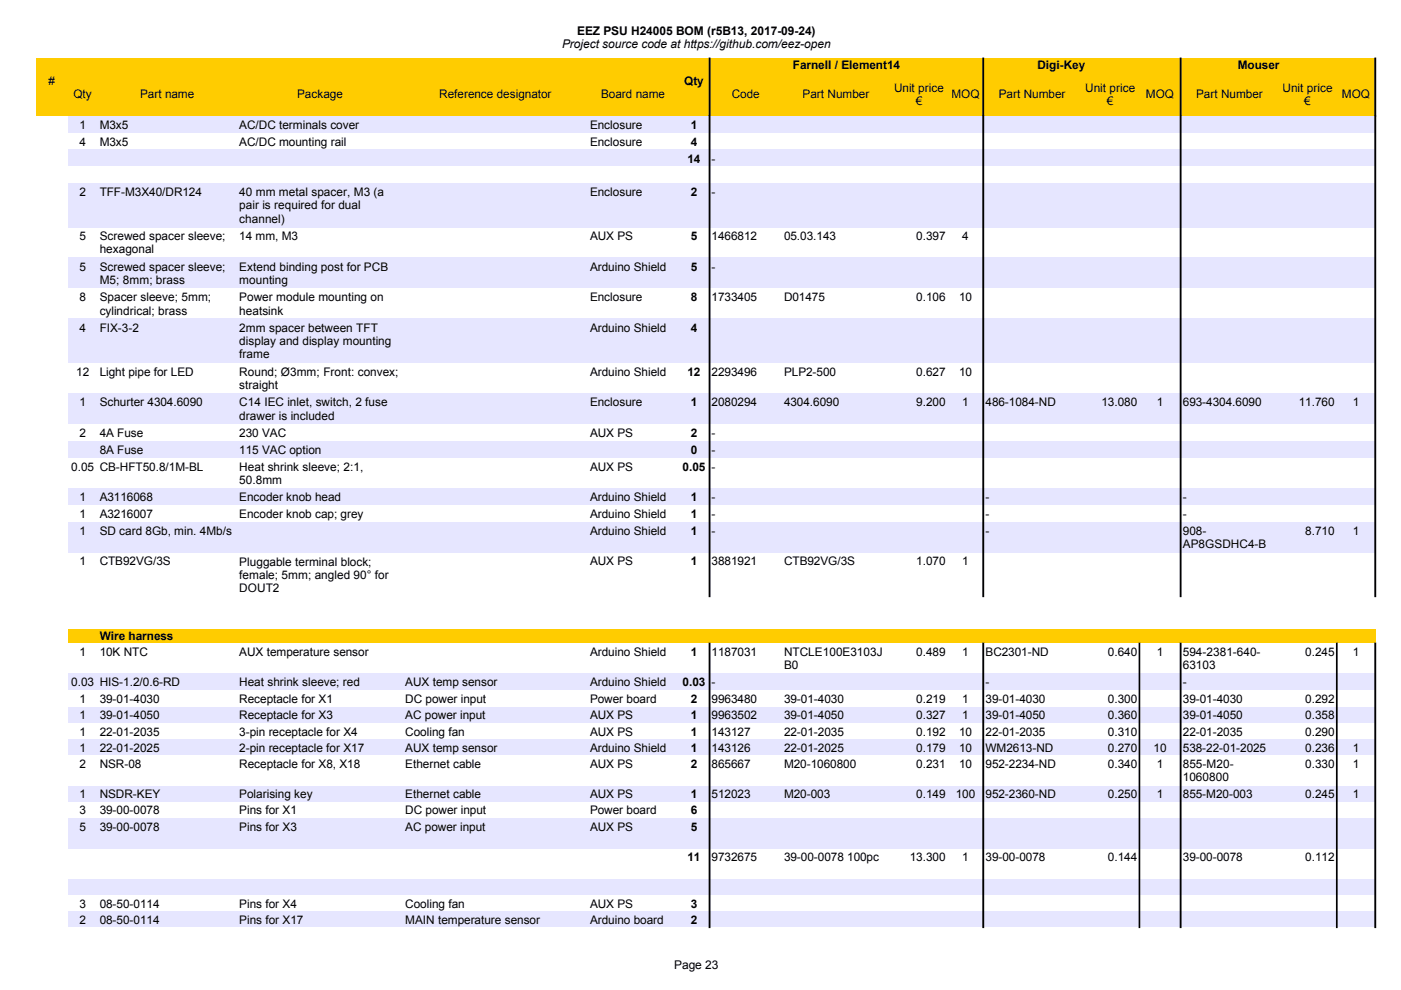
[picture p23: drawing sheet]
<svg xmlns="http://www.w3.org/2000/svg" width="297mm" height="210mm" viewBox="0 0 297 210" stroke-linecap="round" stroke-linejoin="round" font-family="sans-serif">
<defs><g id="words">
<g font-size="2.5">
<text x="119.2" y="10.2">Project source code at https://github.com/eez-open</text>
<text x="122.3" y="7.4">EEZ PSU H24005 BOM (r5B13, 2017-09-24)</text>
<text x="10.3" y="18">#</text>
<text x="145.1" y="18">Qty</text>
<text x="168.1" y="14.6">Farnell / Element14</text>
<text x="220" y="14.6">Digi-Key</text>
<text x="262.4" y="14.6">Mouser</text>
<text x="15.6" y="20.8">Qty</text>
<text x="29.7" y="20.8">Part name</text>
<text x="63" y="20.8">Package</text>
<text x="93.1" y="20.8">Reference designator</text>
<text x="127.5" y="20.8">Board name</text>
<text x="155.2" y="20.8">Code</text>
<text x="170.2" y="20.8">Part Number</text>
<text x="189.5" y="19.4">Unit price</text>
<text x="194.2" y="22.2">€</text>
<text x="201.7" y="20.8">MOQ</text>
<text x="211.8" y="20.8">Part Number</text>
<text x="230.1" y="19.4">Unit price</text>
<text x="234.7" y="22.2">€</text>
<text x="243" y="20.8">MOQ</text>
<text x="253.6" y="20.8">Part Number</text>
<text x="271.9" y="19.4">Unit price</text>
<text x="276.5" y="22.2">€</text>
<text x="284.5" y="20.8">MOQ</text>
<text x="16.8" y="27.3">1</text>
<text x="21.1" y="27.3">M3x5</text>
<text x="50.7" y="27.3">AC/DC terminals cover</text>
<text x="125.1" y="27.3">Enclosure</text>
<text x="146.4" y="27.3">1</text>
<text x="16.8" y="30.9">4</text>
<text x="21.1" y="30.9">M3x5</text>
<text x="50.7" y="30.9">AC/DC mounting rail</text>
<text x="125.1" y="30.9">Enclosure</text>
<text x="145.7" y="34.5">14</text>
<text x="146.4" y="30.9">4</text>
<text x="150.9" y="34.5">-</text>
<text x="16.8" y="41.5">2</text>
<text x="21.1" y="41.5">TFF-M3X40/DR124</text>
<text x="50.7" y="41.6">40 mm metal spacer, M3 (a</text>
<text x="125.1" y="41.5">Enclosure</text>
<text x="146.4" y="41.5">2</text>
<text x="150.9" y="41.5">-</text>
<text x="50.7" y="44.4">pair is required for dual</text>
<text x="50.7" y="47.2">channel)</text>
<text x="16.8" y="50.9">5</text>
<text x="21.1" y="50.9">Screwed spacer sleeve;</text>
<text x="21.1" y="53.7">hexagonal</text>
<text x="50.7" y="50.9">14 mm, M3</text>
<text x="125.1" y="50.9">AUX PS</text>
<text x="146.4" y="50.9">5</text>
<text x="150.9" y="50.9">1466812</text>
<text x="166.2" y="50.9">05.03.143</text>
<text x="194.3" y="50.9">0.397</text>
<text x="204" y="50.9">4</text>
<text x="16.8" y="57.4">5</text>
<text x="21.1" y="57.4">Screwed spacer sleeve;</text>
<text x="50.7" y="57.4">Extend binding post for PCB</text>
<text x="125.1" y="57.4">Arduino Shield</text>
<text x="146.4" y="57.4">5</text>
<text x="150.9" y="57.4">-</text>
<text x="16.8" y="63.8">8</text>
<text x="21.1" y="60.2">M5; 8mm; brass</text>
<text x="21.1" y="63.9">Spacer sleeve; 5mm;</text>
<text x="50.7" y="60.2">mounting</text>
<text x="50.7" y="63.9">Power module mounting on</text>
<text x="125.1" y="63.8">Enclosure</text>
<text x="146.4" y="63.8">8</text>
<text x="150.9" y="63.8">1733405</text>
<text x="166.2" y="63.8">D01475</text>
<text x="194.3" y="63.8">0.106</text>
<text x="203.3" y="63.8">10</text>
<text x="16.8" y="70.3">4</text>
<text x="21.1" y="70.3">FIX-3-2</text>
<text x="21.1" y="66.7">cylindrical; brass</text>
<text x="50.7" y="66.7">heatsink</text>
<text x="50.7" y="70.3">2mm spacer between TFT</text>
<text x="125.1" y="70.3">Arduino Shield</text>
<text x="146.4" y="70.3">4</text>
<text x="50.7" y="73.2">display and display mounting</text>
<text x="50.7" y="76">frame</text>
<text x="16.2" y="79.7">12</text>
<text x="21.1" y="79.7">Light pipe for LED</text>
<text x="50.7" y="79.7">Round; Ø3mm; Front: convex;</text>
<text x="50.7" y="82.5">straight</text>
<text x="125.1" y="79.7">Arduino Shield</text>
<text x="145.7" y="79.7">12</text>
<text x="150.9" y="79.7">2293496</text>
<text x="166.2" y="79.7">PLP2-500</text>
<text x="194.3" y="79.7">0.627</text>
<text x="203.3" y="79.7">10</text>
<text x="16.8" y="86.1">1</text>
<text x="21.1" y="86.1">Schurter 4304.6090</text>
<text x="50.7" y="86.2">C14 IEC inlet, switch, 2 fuse</text>
<text x="50.7" y="89">drawer is included</text>
<text x="125.1" y="86.1">Enclosure</text>
<text x="146.4" y="86.1">1</text>
<text x="150.9" y="86.1">2080294</text>
<text x="166.2" y="86.1">4304.6090</text>
<text x="194.3" y="86.1">9.200</text>
<text x="204" y="86.1">1</text>
<text x="209" y="86.1">486-1084-ND</text>
<text x="233.5" y="86.1">13.080</text>
<text x="245.3" y="86.1">1</text>
<text x="250.8" y="86.1">693-4304.6090</text>
<text x="275.4" y="86.1">11.760</text>
<text x="286.8" y="86.1">1</text>
<text x="16.8" y="92.6">2</text>
<text x="21.1" y="92.6">4A Fuse</text>
<text x="50.7" y="92.6">230 VAC</text>
<text x="125.1" y="92.6">AUX PS</text>
<text x="146.4" y="92.6">2</text>
<text x="150.9" y="92.6">-</text>
<text x="15.1" y="99.8">0.05 CB-HFT50.8/1M-BL</text>
<text x="21.1" y="96.2">8A Fuse</text>
<text x="50.7" y="96.2">115 VAC option</text>
<text x="50.7" y="99.8">Heat shrink sleeve; 2:1,</text>
<text x="125.1" y="99.8">AUX PS</text>
<text x="144.7" y="99.8">0.05</text>
<text x="146.4" y="96.2">0</text>
<text x="150.9" y="96.2">-</text>
<text x="150.9" y="99.8">-</text>
<text x="16.8" y="106.2">1</text>
<text x="21.1" y="106.2">A3116068</text>
<text x="50.7" y="106.2">Encoder knob head</text>
<text x="50.7" y="102.6">50.8mm</text>
<text x="125.1" y="106.2">Arduino Shield</text>
<text x="146.4" y="106.2">1</text>
<text x="150.9" y="106.2">-</text>
<text x="209" y="106.2">-</text>
<text x="250.8" y="106.2">-</text>
<text x="16.8" y="109.8">1</text>
<text x="16.8" y="113.4">1</text>
<text x="21.1" y="109.8">A3216007</text>
<text x="21.1" y="113.4">SD card 8Gb, min. 4Mb/s</text>
<text x="50.7" y="109.8">Encoder knob cap; grey</text>
<text x="125.1" y="109.8">Arduino Shield</text>
<text x="125.1" y="113.4">Arduino Shield</text>
<text x="146.4" y="109.8">1</text>
<text x="146.4" y="113.4">1</text>
<text x="150.9" y="109.8">-</text>
<text x="150.9" y="113.4">-</text>
<text x="209" y="109.8">-</text>
<text x="209" y="113.4">-</text>
<text x="250.8" y="109.8">-</text>
<text x="250.8" y="113.4">908-</text>
<text x="276.8" y="113.4">8.710</text>
<text x="286.8" y="113.4">1</text>
<text x="16.8" y="119.9">1</text>
<text x="21.1" y="119.9">CTB92VG/3S</text>
<text x="50.7" y="119.9">Pluggable terminal block;</text>
<text x="125.1" y="119.9">AUX PS</text>
<text x="146.4" y="119.9">1</text>
<text x="150.9" y="119.9">3881921</text>
<text x="166.2" y="119.9">CTB92VG/3S</text>
<text x="194.3" y="119.9">1.070</text>
<text x="204" y="119.9">1</text>
<text x="250.8" y="116.2">AP8GSDHC4-B</text>
<text x="50.7" y="122.7">female; 5mm; angled 90° for</text>
<text x="50.7" y="125.6">DOUT2</text>
<text x="21.1" y="135.7">Wire harness</text>
<text x="16.8" y="139.1">1</text>
<text x="21.1" y="139.1">10K NTC</text>
<text x="50.7" y="139.1">AUX temperature sensor</text>
<text x="125.1" y="139.1">Arduino Shield</text>
<text x="146.4" y="139.1">1</text>
<text x="150.9" y="139.1">1187031</text>
<text x="166.2" y="139.1">NTCLE100E3103J</text>
<text x="166.2" y="141.9">B0</text>
<text x="194.3" y="139.1">0.489</text>
<text x="204" y="139.1">1</text>
<text x="209" y="139.1">BC2301-ND</text>
<text x="234.9" y="139.1">0.640</text>
<text x="245.3" y="139.1">1</text>
<text x="250.8" y="139.1">594-2381-640-</text>
<text x="250.8" y="141.9">63103</text>
<text x="276.8" y="139.1">0.245</text>
<text x="286.8" y="139.1">1</text>
<text x="15.1" y="145.5">0.03 HIS-1.2/0.6-RD</text>
<text x="16.8" y="149.1">1</text>
<text x="21.1" y="149.1">39-01-4030</text>
<text x="50.7" y="145.5">Heat shrink sleeve; red</text>
<text x="50.7" y="149.1">Receptacle for X1</text>
<text x="85.9" y="145.5">AUX temp sensor</text>
<text x="85.9" y="149.1">DC power input</text>
<text x="125.1" y="145.5">Arduino Shield</text>
<text x="125.1" y="149.1">Power board</text>
<text x="144.7" y="145.5">0.03</text>
<text x="146.4" y="149.1">2</text>
<text x="150.9" y="145.5">-</text>
<text x="150.9" y="149.1">9963480</text>
<text x="166.2" y="149.1">39-01-4030</text>
<text x="194.3" y="149.1">0.219</text>
<text x="204" y="149.1">1</text>
<text x="209" y="145.5">-</text>
<text x="209" y="149.1">39-01-4030</text>
<text x="234.9" y="149.1">0.300</text>
<text x="250.8" y="145.5">-</text>
<text x="250.8" y="149.1">39-01-4030</text>
<text x="276.8" y="149.1">0.292</text>
<text x="16.8" y="152.5">1</text>
<text x="16.8" y="156">1</text>
<text x="21.1" y="152.5">39-01-4050</text>
<text x="21.1" y="156">22-01-2035</text>
<text x="50.7" y="152.5">Receptacle for X3</text>
<text x="50.7" y="156">3-pin receptacle for X4</text>
<text x="85.9" y="152.5">AC power input</text>
<text x="85.9" y="156">Cooling fan</text>
<text x="125.1" y="152.5">AUX PS</text>
<text x="125.1" y="156">AUX PS</text>
<text x="146.4" y="152.5">1</text>
<text x="146.4" y="156">1</text>
<text x="150.9" y="152.5">9963502</text>
<text x="150.9" y="156">143127</text>
<text x="166.2" y="152.5">39-01-4050</text>
<text x="166.2" y="156">22-01-2035</text>
<text x="194.3" y="152.5">0.327</text>
<text x="194.3" y="156">0.192</text>
<text x="203.3" y="156">10</text>
<text x="204" y="152.5">1</text>
<text x="209" y="152.5">39-01-4050</text>
<text x="209" y="156">22-01-2035</text>
<text x="234.9" y="152.5">0.360</text>
<text x="234.9" y="156">0.310</text>
<text x="250.8" y="152.5">39-01-4050</text>
<text x="250.8" y="156">22-01-2035</text>
<text x="276.8" y="152.5">0.358</text>
<text x="276.8" y="156">0.290</text>
<text x="16.8" y="159.4">1</text>
<text x="21.1" y="159.4">22-01-2025</text>
<text x="50.7" y="159.4">2-pin receptacle for X17</text>
<text x="85.9" y="159.4">AUX temp sensor</text>
<text x="125.1" y="159.4">Arduino Shield</text>
<text x="146.4" y="159.4">1</text>
<text x="150.9" y="159.4">143126</text>
<text x="166.2" y="159.4">22-01-2025</text>
<text x="194.3" y="159.4">0.179</text>
<text x="203.3" y="159.4">10</text>
<text x="209" y="159.4">WM2613-ND</text>
<text x="234.9" y="159.4">0.270</text>
<text x="244.6" y="159.4">10</text>
<text x="250.8" y="159.4">538-22-01-2025</text>
<text x="276.8" y="159.4">0.236</text>
<text x="286.8" y="159.4">1</text>
<text x="16.8" y="162.8">2</text>
<text x="21.1" y="162.8">NSR-08</text>
<text x="50.7" y="162.8">Receptacle for X8, X18</text>
<text x="85.9" y="162.8">Ethernet cable</text>
<text x="125.1" y="162.8">AUX PS</text>
<text x="146.4" y="162.8">2</text>
<text x="150.9" y="162.8">865667</text>
<text x="166.2" y="162.8">M20-1060800</text>
<text x="194.3" y="162.8">0.231</text>
<text x="203.3" y="162.8">10</text>
<text x="209" y="162.8">952-2234-ND</text>
<text x="234.9" y="162.8">0.340</text>
<text x="245.3" y="162.8">1</text>
<text x="250.8" y="162.8">855-M20-</text>
<text x="250.8" y="165.7">1060800</text>
<text x="276.8" y="162.8">0.330</text>
<text x="286.8" y="162.8">1</text>
<text x="16.8" y="169.3">1</text>
<text x="16.8" y="172.7">3</text>
<text x="21.1" y="169.3">NSDR-KEY</text>
<text x="21.1" y="172.7">39-00-0078</text>
<text x="50.7" y="169.3">Polarising key</text>
<text x="50.7" y="172.7">Pins for X1</text>
<text x="85.9" y="169.3">Ethernet cable</text>
<text x="85.9" y="172.7">DC power input</text>
<text x="125.1" y="169.3">AUX PS</text>
<text x="125.1" y="172.7">Power board</text>
<text x="146.4" y="169.3">1</text>
<text x="146.4" y="172.7">6</text>
<text x="150.9" y="169.3">512023</text>
<text x="166.2" y="169.3">M20-003</text>
<text x="194.3" y="169.3">0.149</text>
<text x="202.6" y="169.3">100</text>
<text x="209" y="169.3">952-2360-ND</text>
<text x="234.9" y="169.3">0.250</text>
<text x="245.3" y="169.3">1</text>
<text x="250.8" y="169.3">855-M20-003</text>
<text x="276.8" y="169.3">0.245</text>
<text x="286.8" y="169.3">1</text>
<text x="16.8" y="176.1">5</text>
<text x="21.1" y="176.1">39-00-0078</text>
<text x="50.7" y="176.1">Pins for X3</text>
<text x="85.9" y="176.1">AC power input</text>
<text x="125.1" y="176.1">AUX PS</text>
<text x="146.4" y="176.1">5</text>
<text x="145.7" y="182.6">11</text>
<text x="150.9" y="182.6">9732675</text>
<text x="166.2" y="182.6">39-00-0078 100pc</text>
<text x="192.9" y="182.6">13.300</text>
<text x="204" y="182.6">1</text>
<text x="209" y="182.6">39-00-0078</text>
<text x="234.9" y="182.6">0.144</text>
<text x="250.8" y="182.6">39-00-0078</text>
<text x="276.8" y="182.6">0.112</text>
<text x="16.8" y="192.5">3</text>
<text x="16.8" y="196">2</text>
<text x="21.1" y="192.5">08-50-0114</text>
<text x="21.1" y="196">08-50-0114</text>
<text x="50.7" y="192.5">Pins for X4</text>
<text x="50.7" y="196">Pins for X17</text>
<text x="85.9" y="192.5">Cooling fan</text>
<text x="85.9" y="196">MAIN temperature sensor</text>
<text x="125.1" y="192.5">AUX PS</text>
<text x="125.1" y="196">Arduino board</text>
<text x="146.4" y="192.5">3</text>
<text x="146.4" y="196">2</text>
<text x="142.9" y="205.4">Page 23</text>
</g>
</g></defs>
<path d="M7.6 12.3h284v12.3h-284z" fill-rule="evenodd" fill="#fc0"/>
<g fill="#000" stroke="#000" stroke-width=".21">
<path d="M150.4 12.3h.1v12.3h-.1z" fill-rule="evenodd"/>
<path d="M208.4 12.3h.2v12.3h-.2z" fill-rule="evenodd"/>
<path d="M250.2 12.3h.2v12.3h-.2z" fill-rule="evenodd"/>
<path d="M291.5 12.3h.2v12.3h-.2z" fill-rule="evenodd"/>
</g>
<g fill="#e6e6ff">
<path d="M14.4 24.6h277.2v3.6h-277.2z" fill-rule="evenodd"/>
<path d="M14.4 31.7h277.2v3.6h-277.2z" fill-rule="evenodd"/>
<path d="M14.4 38.8h277.2v9.4h-277.2z" fill-rule="evenodd"/>
<path d="M14.4 54.6h277.2v6.5h-277.2z" fill-rule="evenodd"/>
<path d="M14.4 67.6h277.2v9.3h-277.2z" fill-rule="evenodd"/>
<path d="M14.4 83.4h277.2v6.5h-277.2z" fill-rule="evenodd"/>
<path d="M14.4 93.5h277.2v3.5h-277.2z" fill-rule="evenodd"/>
<path d="M14.4 103.5h277.2v3.6h-277.2z" fill-rule="evenodd"/>
<path d="M14.4 110.7h277.2v6.4h-277.2z" fill-rule="evenodd"/>
</g>
<path d="M14.4 133.4h277.2v2.9h-277.2z" fill-rule="evenodd" fill="#fc0"/>
<g fill="#e6e6ff">
<path d="M14.4 142.8h277.2v3.6h-277.2z" fill-rule="evenodd"/>
<path d="M14.4 149.8h277.2v3.4h-277.2z" fill-rule="evenodd"/>
<path d="M14.4 156.7h277.2v3.4h-277.2z" fill-rule="evenodd"/>
<path d="M14.4 166.6h277.2v3.4h-277.2z" fill-rule="evenodd"/>
<path d="M14.4 173.4h277.2v6.5h-277.2z" fill-rule="evenodd"/>
<path d="M14.4 186.4h277.2v3.4h-277.2z" fill-rule="evenodd"/>
<path d="M14.4 193.3h277.2v3.3h-277.2z" fill-rule="evenodd"/>
</g>
<g fill="#000" stroke="#000" stroke-width=".21">
<path d="M150.4 24.6h.1v101.9h-.1z" fill-rule="evenodd"/>
<path d="M208.4 24.6h.2v101.9h-.2z" fill-rule="evenodd"/>
<path d="M250.2 24.6h.2v101.9h-.2z" fill-rule="evenodd"/>
<path d="M291.5 24.6h.2v101.9h-.2z" fill-rule="evenodd"/>
<path d="M150.4 136.3h.1v60.4h-.1z" fill-rule="evenodd"/>
<path d="M208.4 136.3h.2v60.4h-.2z" fill-rule="evenodd"/>
<path d="M241.5 136.3h.2v60.4h-.2z" fill-rule="evenodd"/>
<path d="M250.2 136.3h.2v60.4h-.2z" fill-rule="evenodd"/>
<path d="M283.4 136.3h.1v60.4h-.1z" fill-rule="evenodd"/>
<path d="M291.5 136.3h.2v60.4h-.2z" fill-rule="evenodd"/>
</g>
<use href="#words"/>
</svg>
